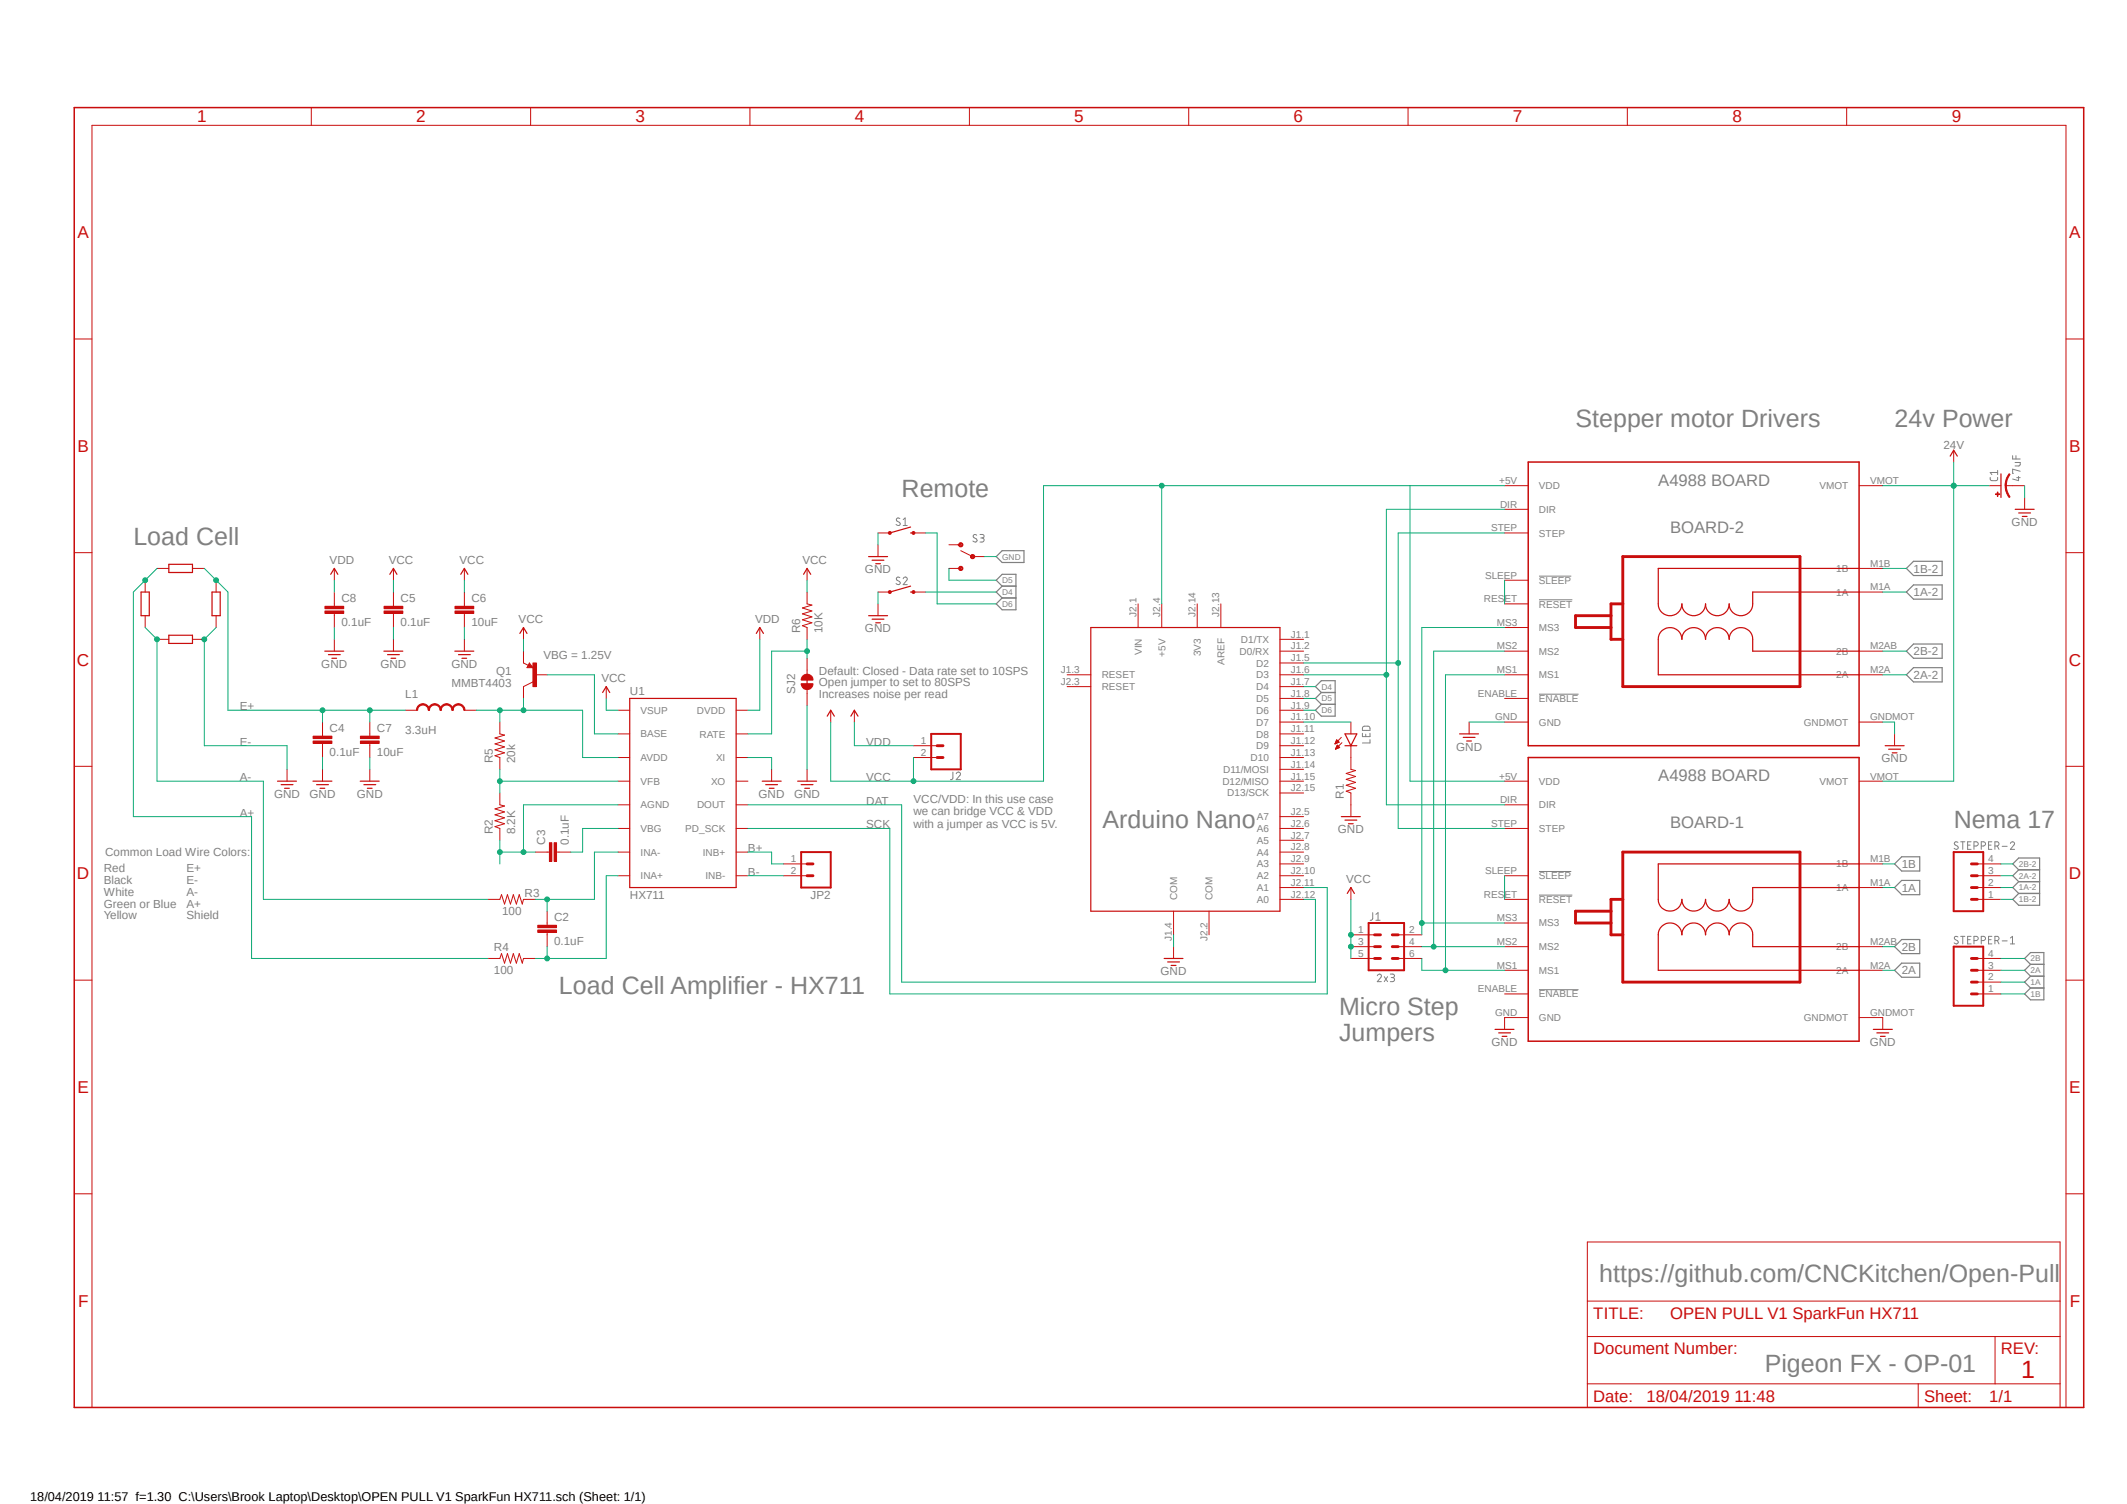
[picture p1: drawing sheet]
<svg xmlns="http://www.w3.org/2000/svg" width="594mm" height="420mm" viewBox="0 0 594 420" stroke-linecap="round" stroke-linejoin="round" font-family="sans-serif">
<defs><g id="words">
<g font-size="7" fill="#808080">
<text x="440" y="119.2">Stepper motor Drivers</text>
<text x="529.2" y="119.2">24v Power</text>
<text x="251.8" y="139">Remote</text>
<text x="37.2" y="152.2">Load Cell</text>
<text x="308" y="231.4">Arduino Nano</text>
<text x="545.7" y="231.4">Nema 17</text>
<text x="156.1" y="277.7">Load Cell Amplifier - HX711</text>
<text x="374" y="283.5">Micro Step</text>
<text x="374" y="290.9">Jumpers</text>
<text x="446.7" y="358.2">https://github.com/CNCKitchen/Open-Pull</text>
<text x="492.9" y="383.3">Pigeon FX - OP-01</text>
</g>
<text font-size="7" fill="#c90d0c" x="564.5" y="384.9">1</text>
<g font-size="4.8" fill="#c90d0c">
<text x="55" y="34.2">1</text>
<text x="116.3" y="34.2">2</text>
<text x="177.5" y="34.2">3</text>
<text x="238.8" y="34.2">4</text>
<text x="300.1" y="34.2">5</text>
<text x="361.3" y="34.2">6</text>
<text x="422.6" y="34.2">7</text>
<text x="483.9" y="34.2">8</text>
<text x="545.1" y="34.2">9</text>
<text x="21.7" y="66.5">A</text>
<text x="578" y="66.5">A</text>
<text x="21.7" y="126.2">B</text>
<text x="578" y="126.2">B</text>
<text x="21.5" y="185.9">C</text>
<text x="577.8" y="185.9">C</text>
<text x="21.5" y="245.7">D</text>
<text x="577.8" y="245.7">D</text>
<text x="21.7" y="305.4">E</text>
<text x="578" y="305.4">E</text>
<text x="21.8" y="365">F</text>
<text x="578.1" y="365">F</text>
</g>
<g font-size="4.7" fill="#808080">
<text x="463.2" y="135.7">A4988 BOARD</text>
<text x="466.5" y="148.9">BOARD-2</text>
<text x="463.2" y="218.2">A4988 BOARD</text>
<text x="466.5" y="231.4">BOARD-1</text>
</g>
<g font-size="4.7" fill="#c90d0c">
<text x="445" y="368.4">TITLE:</text>
<text x="466.5" y="368.4">OPEN PULL V1 SparkFun HX711</text>
<text x="445" y="378.3">Document Number:</text>
<text x="558.9" y="378.3">REV:</text>
<text x="445" y="391.5">Date:</text>
<text x="459.9" y="391.5">18/04/2019 11:48</text>
<text x="537.4" y="391.5">Sheet:</text>
<text x="555.6" y="391.5">1/1</text>
</g>
<text font-size="3.6" x="8.4" y="419.2">18/04/2019 11:57 f=1.30 C:\Users\Brook Laptop\Desktop\OPEN PULL V1 SparkFun HX711.sch (Sheet: 1/1)</text>
<g font-size="3.3" fill="#808080">
<text x="542.8" y="125.5">24V</text>
<text x="561.8" y="146.9">GND</text>
<text x="92.1" y="157.5">VDD</text>
<text x="108.6" y="157.5">VCC</text>
<text x="128.3" y="157.5">VCC</text>
<text x="224.1" y="157.5">VCC</text>
<text x="241.6" y="160.1">GND</text>
<text x="534.5" y="159.9">1B-2</text>
<text x="534.5" y="166.5">1A-2</text>
<text x="95.4" y="168.2">C8</text>
<text x="111.9" y="168.2">C5</text>
<text x="131.6" y="168.2">C6</text>
<text x="144.9" y="174">VCC</text>
<text x="210.9" y="174">VDD</text>
<text x="95.4" y="174.8">0.1uF</text>
<text x="111.9" y="174.8">0.1uF</text>
<text x="131.7" y="174.8">10uF</text>
<text x="223.5" y="177" transform="rotate(-90 223.5 177)">R6</text>
<text x="229.7" y="177" transform="rotate(-90 229.7 177)">10K</text>
<text x="241.6" y="176.7">GND</text>
<text x="151.8" y="184.2">VBG = 1.25V</text>
<text x="534.5" y="183">2B-2</text>
<text x="89.7" y="186.6">GND</text>
<text x="106.2" y="186.6">GND</text>
<text x="126.1" y="186.6">GND</text>
<text x="126.1" y="191.8">MMBT4403</text>
<text x="138.6" y="188.5">Q1</text>
<text x="168" y="190.5">VCC</text>
<text x="228.7" y="188.5">Default: Closed - Data rate set to 10SPS</text>
<text x="228.7" y="191.6">Open jumper to set to 80SPS</text>
<text x="534.5" y="189.7">2A-2</text>
<text x="113.2" y="195.1">L1</text>
<text x="175.9" y="194.1">U1</text>
<text x="222.1" y="193.8" transform="rotate(-90 222.1 193.8)">SJ2</text>
<text x="228.7" y="195.1">Increases noise per read</text>
<text x="67" y="198.4">E+</text>
<text x="67" y="208.3">E-</text>
<text x="92.1" y="204.5">C4</text>
<text x="105.3" y="204.5">C7</text>
<text x="113.2" y="205">3.3uH</text>
<text x="241.9" y="208.3">VDD</text>
<text x="406.7" y="209.7">GND</text>
<text x="92.1" y="211.1">0.1uF</text>
<text x="105.3" y="211.1">10uF</text>
<text x="137.7" y="213.3" transform="rotate(-90 137.7 213.3)">R5</text>
<text x="143.9" y="213.3" transform="rotate(-90 143.9 213.3)">20k</text>
<text x="525.5" y="213">GND</text>
<text x="67" y="218.2">A-</text>
<text x="241.9" y="218.2">VCC</text>
<text x="76.5" y="222.8">GND</text>
<text x="86.4" y="222.8">GND</text>
<text x="99.6" y="222.8">GND</text>
<text x="211.9" y="222.8">GND</text>
<text x="221.8" y="222.8">GND</text>
<text x="241.9" y="224.8">DAT</text>
<text x="255.1" y="227.8">we can bridge VCC &amp; VDD</text>
<text x="255.1" y="224.3">VCC/VDD: In this use case</text>
<text x="375.4" y="223.2" transform="rotate(-90 375.4 223.2)">R1</text>
<text x="67" y="228.1">A+</text>
<text x="137.7" y="233.1" transform="rotate(-90 137.7 233.1)">R2</text>
<text x="143.9" y="233.1" transform="rotate(-90 143.9 233.1)">8.2K</text>
<text x="241.9" y="231.4">SCK</text>
<text x="255.1" y="231.3">with a jumper as VCC is 5V.</text>
<text x="373.7" y="232.7">GND</text>
<text x="29.3" y="239">Common Load Wire Colors:</text>
<text x="152.3" y="236.1" transform="rotate(-90 152.3 236.1)">C3</text>
<text x="158.9" y="236.1" transform="rotate(-90 158.9 236.1)">0.1uF</text>
<text x="208.9" y="238">B+</text>
<text x="29" y="243.6">Red</text>
<text x="52.1" y="243.6">E+</text>
<text x="208.9" y="244.6">B-</text>
<text x="531.1" y="242.5">1B</text>
<text x="29" y="246.9">Black</text>
<text x="29" y="250.2">White</text>
<text x="52.1" y="246.9">E-</text>
<text x="52.1" y="250.2">A-</text>
<text x="146.5" y="250.6">R3</text>
<text x="175.9" y="251.2">HX711</text>
<text x="226.4" y="251.2">JP2</text>
<text x="376" y="246.6">VCC</text>
<text x="531.1" y="249.1">1A</text>
<text x="29" y="253.5">Green or Blue</text>
<text x="29" y="256.8">Yellow</text>
<text x="52.1" y="253.5">A+</text>
<text x="52.1" y="256.8">Shield</text>
<text x="140.2" y="255.5">100</text>
<text x="154.8" y="257.3">C2</text>
<text x="154.8" y="263.9">0.1uF</text>
<text x="138" y="265.8">R4</text>
<text x="531.1" y="265.6">2B</text>
<text x="138" y="272">100</text>
<text x="324.1" y="272.4">GND</text>
<text x="531.1" y="272.2">2A</text>
<text x="416.6" y="292.2">GND</text>
<text x="522.2" y="292.2">GND</text>
</g>
<g font-size="2.8" fill="#808080">
<text x="418.7" y="135.2">+5V</text>
<text x="429.8" y="136.7">VDD</text>
<text x="508.2" y="136.7">VMOT</text>
<text x="522.3" y="135.2">VMOT</text>
<text x="419" y="141.8">DIR</text>
<text x="429.8" y="143.3">DIR</text>
<text x="416.5" y="148.4">STEP</text>
<text x="429.8" y="149.9">STEP</text>
<text x="414.8" y="161.6">SLEEP</text>
<text x="512.8" y="159.8">1B</text>
<text x="522.3" y="158.3">M1B</text>
<text x="429.8" y="163.1">SLEEP</text>
<text x="512.8" y="166.4">1A</text>
<text x="522.3" y="164.9">M1A</text>
<text x="317.4" y="172.3" transform="rotate(-90 317.4 172.3)">J2.1</text>
<text x="324" y="172.3" transform="rotate(-90 324 172.3)">J2.4</text>
<text x="333.9" y="172.3" transform="rotate(-90 333.9 172.3)">J2.14</text>
<text x="340.5" y="172.3" transform="rotate(-90 340.5 172.3)">J2.13</text>
<text x="414.5" y="168.2">RESET</text>
<text x="429.8" y="169.7">RESET</text>
<text x="346.6" y="179.6">D1/TX</text>
<text x="360.5" y="178.1">J1.1</text>
<text x="418" y="174.8">MS3</text>
<text x="429.8" y="176.3">MS3</text>
<text x="318.9" y="183" transform="rotate(-90 318.9 183)">VIN</text>
<text x="325.5" y="183.4" transform="rotate(-90 325.5 183.4)">+5V</text>
<text x="335.4" y="183.3" transform="rotate(-90 335.4 183.3)">3V3</text>
<text x="342" y="185.8" transform="rotate(-90 342 185.8)">AREF</text>
<text x="346.2" y="182.9">D0/RX</text>
<text x="360.5" y="181.4">J1.2</text>
<text x="360.5" y="184.7">J1.5</text>
<text x="418" y="181.4">MS2</text>
<text x="429.8" y="182.9">MS2</text>
<text x="512.8" y="182.9">2B</text>
<text x="522.3" y="181.4">M2AB</text>
<text x="296.3" y="188">J1.3</text>
<text x="296.3" y="191.3">J2.3</text>
<text x="307.7" y="189.5">RESET</text>
<text x="350.9" y="186.2">D2</text>
<text x="350.9" y="189.5">D3</text>
<text x="360.5" y="188">J1.6</text>
<text x="360.5" y="191.3">J1.7</text>
<text x="418" y="188">MS1</text>
<text x="429.8" y="189.5">MS1</text>
<text x="512.8" y="189.5">2A</text>
<text x="522.3" y="188">M2A</text>
<text x="307.7" y="192.8">RESET</text>
<text x="350.9" y="192.8">D4</text>
<text x="350.9" y="196.1">D5</text>
<text x="360.5" y="194.6">J1.8</text>
<text x="360.5" y="198">J1.9</text>
<text x="412.7" y="194.6">ENABLE</text>
<text x="429.8" y="196.1">ENABLE</text>
<text x="178.9" y="199.4">VSUP</text>
<text x="194.6" y="199.4">DVDD</text>
<text x="350.9" y="199.4">D6</text>
<text x="350.9" y="202.7">D7</text>
<text x="360.5" y="201.3">J1.10</text>
<text x="417.6" y="201.3">GND</text>
<text x="429.8" y="202.7">GND</text>
<text x="503.8" y="202.7">GNDMOT</text>
<text x="522.3" y="201.3">GNDMOT</text>
<text x="178.9" y="206">BASE</text>
<text x="195.4" y="206">RATE</text>
<text x="257.2" y="207.9">1</text>
<text x="350.9" y="206">D8</text>
<text x="350.9" y="209.3">D9</text>
<text x="360.5" y="204.6">J1.11</text>
<text x="360.5" y="207.9">J1.12</text>
<text x="178.9" y="212.6">AVDD</text>
<text x="200" y="212.6">XI</text>
<text x="257.2" y="211.2">2</text>
<text x="341.6" y="215.9">D11/MOSI</text>
<text x="349.3" y="212.6">D10</text>
<text x="360.5" y="211.2">J1.13</text>
<text x="360.5" y="214.5">J1.14</text>
<text x="178.9" y="219.2">VFB</text>
<text x="198.6" y="219.2">XO</text>
<text x="341.4" y="219.2">D12/MISO</text>
<text x="360.5" y="221.1">J2.15</text>
<text x="360.5" y="217.8">J1.15</text>
<text x="418.7" y="217.8">+5V</text>
<text x="429.8" y="219.2">VDD</text>
<text x="508.2" y="219.2">VMOT</text>
<text x="522.3" y="217.8">VMOT</text>
<text x="178.9" y="225.8">AGND</text>
<text x="194.7" y="225.8">DOUT</text>
<text x="342.8" y="222.5">D13/SCK</text>
<text x="360.5" y="227.7">J2.5</text>
<text x="419" y="224.4">DIR</text>
<text x="429.8" y="225.8">DIR</text>
<text x="178.9" y="232.4">VBG</text>
<text x="191.4" y="232.4">PD_SCK</text>
<text x="351" y="229.1">A7</text>
<text x="351" y="232.4">A6</text>
<text x="360.5" y="231">J2.6</text>
<text x="416.5" y="231">STEP</text>
<text x="429.8" y="232.4">STEP</text>
<text x="178.9" y="239">INA-</text>
<text x="196.3" y="239">INB+</text>
<text x="351" y="235.7">A5</text>
<text x="351" y="239">A4</text>
<text x="360.5" y="234.3">J2.7</text>
<text x="360.5" y="237.6">J2.8</text>
<text x="178.9" y="245.6">INA+</text>
<text x="197" y="245.6">INB-</text>
<text x="220.8" y="240.9">1</text>
<text x="220.8" y="244.2">2</text>
<text x="351" y="242.3">A3</text>
<text x="351" y="245.6">A2</text>
<text x="360.5" y="240.9">J2.9</text>
<text x="360.5" y="244.2">J2.10</text>
<text x="414.8" y="244.2">SLEEP</text>
<text x="429.8" y="245.6">SLEEP</text>
<text x="512.8" y="242.3">1B</text>
<text x="522.3" y="240.9">M1B</text>
<text x="555.3" y="244.2">3</text>
<text x="555.3" y="240.9">4</text>
<text x="328.8" y="251.5" transform="rotate(-90 328.8 251.5)">COM</text>
<text x="338.7" y="251.5" transform="rotate(-90 338.7 251.5)">COM</text>
<text x="351" y="248.9">A1</text>
<text x="360.5" y="247.5">J2.11</text>
<text x="360.5" y="250.8">J2.12</text>
<text x="414.5" y="250.8">RESET</text>
<text x="512.8" y="248.9">1A</text>
<text x="522.3" y="247.5">M1A</text>
<text x="555.3" y="250.8">1</text>
<text x="555.3" y="247.5">2</text>
<text x="351" y="252.2">A0</text>
<text x="418" y="257.4">MS3</text>
<text x="429.8" y="252.2">RESET</text>
<text x="327.3" y="262.8" transform="rotate(-90 327.3 262.8)">J1.4</text>
<text x="337.2" y="262.8" transform="rotate(-90 337.2 262.8)">J2.2</text>
<text x="379.3" y="260.7">1</text>
<text x="379.3" y="264">3</text>
<text x="393.6" y="264">4</text>
<text x="393.6" y="260.7">2</text>
<text x="418" y="264">MS2</text>
<text x="429.8" y="258.8">MS3</text>
<text x="522.3" y="264">M2AB</text>
<text x="379.3" y="267.3">5</text>
<text x="393.6" y="267.3">6</text>
<text x="429.8" y="265.4">MS2</text>
<text x="512.8" y="265.4">2B</text>
<text x="555.3" y="267.3">4</text>
<text x="418" y="270.6">MS1</text>
<text x="429.8" y="272">MS1</text>
<text x="512.8" y="272">2A</text>
<text x="522.3" y="270.6">M2A</text>
<text x="555.3" y="273.9">2</text>
<text x="555.3" y="270.6">3</text>
<text x="412.7" y="277.2">ENABLE</text>
<text x="429.8" y="278.6">ENABLE</text>
<text x="555.3" y="277.2">1</text>
<text x="417.6" y="283.8">GND</text>
<text x="429.8" y="285.2">GND</text>
<text x="503.8" y="285.2">GNDMOT</text>
<text x="522.3" y="283.8">GNDMOT</text>
</g>
<g font-size="2.3" fill="#808080">
<text x="279.9" y="156.3">GND</text>
<text x="279.9" y="166.2">D4</text>
<text x="279.9" y="162.9">D5</text>
<text x="279.9" y="169.5">D6</text>
<text x="369.1" y="192.7">D4</text>
<text x="369.1" y="196">D5</text>
<text x="369.1" y="199.2">D6</text>
<text x="563.8" y="245.4">2A-2</text>
<text x="563.8" y="242.1">2B-2</text>
<text x="563.8" y="248.8">1A-2</text>
<text x="563.8" y="252.1">1B-2</text>
<text x="567.1" y="268.6">2B</text>
<text x="567.1" y="275.2">1A</text>
<text x="567.1" y="271.9">2A</text>
<text x="567.1" y="278.5">1B</text>
</g>
</g></defs>
<path d="M20.1 29.6l562.4 364.3M582.5 29.6l-562.4 364.3" fill="none" stroke="#fff" stroke-width=".28"/>
<g fill="none" stroke="#808080" stroke-width=".28">
<path d="M555.9 133.3v.7l.4 .3 1.4-.1 .2-.9M557.9 131.4v1.2M557.9 132h-2l.4 .6M562.1 127.3v.9h2.2M562.8 129.2h1.5l-.3 .9-1.2 .1M563.1 127.3v.9M563.3 133.4h1M563.8 133.1v1.2l-1.7-.5M564.3 131.7l-2.2-.6v1.1h.2M251.3 144.9a.53 .53 0 0 0-.8-.1 .53 .53 0 0 0 .1 .8l.6 .3a.53 .53 0 0 1 .1 .8 .53 .53 0 0 1-.8 0l-.2-.2M252.3 145.2l.5-.5v2.1M252.3 146.8h1.1"/>
<path d="M272.8 149.5a.53 .53 0 0 0-.7-.1 .53 .53 0 0 0-.2 .6l.8 .5a.53 .53 0 0 1 0 .8 .53 .53 0 0 1-.8 0l-.2-.2M273.7 149.3h.7a.49 .49 0 0 1 .5 .5 .49 .49 0 0 1-.5 .5h-.5M274.3 150.3a.57 .57 0 0 1 .6 .6 .57 .57 0 0 1-.6 .5h-.6M251.3 161.4a.53 .53 0 0 0-.8-.1 .53 .53 0 0 0 .1 .8l.6 .3a.53 .53 0 0 1 .1 .8 .53 .53 0 0 1-.8 0l-.2-.2M252.3 161.7a.57 .57 0 0 1 .8-.5 .57 .57 0 0 1 .1 .9l-.9 1.2h1.1M429.8 167.6h9.4M429.8 161h9.1M429.8 193.9h11.1M266.1 215.7v1.9l-.6 .2M267.1 216.2a.58 .58 0 0 1 .8-.5 .58 .58 0 0 1 .2 .9l-1 1.2h1.2M380.5 204.9v.9h2.1v-.9M380.7 203l1.6-.1 .3 .3v.8h-2.1z"/>
<path d="M381.5 205.1v.7M382.6 206.6v1h-2.1M546.9 235.3l-.6-.1a.47 .47 0 0 0-.4 .3 .47 .47 0 0 0 .2 .6l.6 .3a.57 .57 0 0 1-.1 .9 .57 .57 0 0 1-.8-.3M547.6 235.2h1.2M548.2 235.2v2.1M549.6 236.1h.7M550.5 235.2h-.9v2.1h.9M551.3 236.3h.9a.57 .57 0 0 0 .3-.7 .57 .57 0 0 0-.6-.4h-.6v2.1M553.4 236.3h.8a.57 .57 0 0 0 .4-.7 .57 .57 0 0 0-.6-.4h-.6v2.1M555.4 236.1h.7M556.3 235.2h-.9v2.1h.9M557.2 236.3h.8a.59 .59 0 0 0 .3-.7 .59 .59 0 0 0-.5-.4h-.6v2.1"/>
<path d="M557.9 236.3l.4 1M559.2 236.4h1.4M561.5 235.6a.57 .57 0 0 1 .8-.4 .57 .57 0 0 1 .2 .9l-1 1.2h1.2M383.4 255v1.6l-.2 .4-.5 .1M384.3 257.1h1.2M384.3 255.4l.6-.4v2.1M429.8 250.1h9.4M429.8 243.5h9.1M384.7 272.6a.58 .58 0 0 1 .8-.4 .58 .58 0 0 1 .1 .9l-.9 1.1h1.1M386.6 272.8l1 1.4M387.6 272.8l-1 1.4M388.3 272.1h.7a.49 .49 0 0 1 .5 .5 .49 .49 0 0 1-.5 .5h-.4"/>
<path d="M388.9 273.1a.57 .57 0 0 1 .6 .6 .57 .57 0 0 1-.6 .5h-.6M429.8 276.5h11.1M546.9 261.7l-.6-.1a.47 .47 0 0 0-.4 .3 .47 .47 0 0 0 .2 .6l.6 .3a.57 .57 0 0 1-.1 .9 .57 .57 0 0 1-.8-.3M547.6 261.6h1.2M548.2 261.6v2.1M549.6 262.5h.7M550.5 261.6h-.9v2.1h.9M551.3 262.8l.9-.1a.57 .57 0 0 0 .3-.7 .57 .57 0 0 0-.6-.4h-.6v2.1M553.4 262.8l.8-.1a.57 .57 0 0 0 .4-.7 .57 .57 0 0 0-.6-.4h-.6v2.1M555.4 262.5h.7M556.3 261.6h-.9v2.1h.9M557.2 262.8l.8-.1a.59 .59 0 0 0 .3-.7 .59 .59 0 0 0-.5-.4h-.6v2.1"/>
<path d="M557.9 262.8l.4 .9M559.2 262.8h1.4M561.5 263.7h1.2M561.5 262l.6-.4v2.1"/>
</g>
<g fill="none" stroke="#808080" stroke-width=".34">
<path d="M278.3 155.5l1.6-1.7h6.1v3.3h-6.1zM532.5 158.8l1.9-2h8.1v4h-8.1zM279.9 163.7l-1.6-1.6 1.6-1.7h3.9v9.9h-3.9l-1.6-1.6 1.6-1.7M279.9 167h3.9M279.9 163.7l-1.6 1.7 1.6 1.6M279.9 163.7h3.9M534.4 163.4h8.1v4h-8.1l-1.9-2zM534.4 179.9h8.1v4h-8.1l-1.9-2zM369.1 193.5l-1.7-1.7 1.7-1.6h3.8v9.9h-3.8l-1.7-1.7 1.7-1.6M369.1 196.8h3.8M369.1 193.5h3.8M369.1 193.5l-1.7 1.6 1.7 1.7"/>
<path d="M532.5 188.5l1.9-2h8.1v4h-8.1zM529.2 241.3l1.9-1.9h5.1v3.9h-5.1zM529.2 247.9l1.9-1.9h5.1v3.9h-5.1zM563.8 243l-1.6 1.6 1.6 1.7M563.8 243h5.9M563.8 246.3h5.9M563.8 243l-1.6-1.7 1.6-1.6h5.9v13.2h-5.9l-1.6-1.7 1.6-1.6M563.8 246.3l-1.6 1.6 1.6 1.7M563.8 249.6h5.9M529.2 264.5l1.9-2h5.1v3.9h-5.1zM529.2 271.1l1.9-2h5.1v3.9h-5.1zM567.1 269.4l-1.6-1.6 1.6-1.7h3.8v13.2h-3.8l-1.6-1.6 1.6-1.7"/>
<path d="M567.1 276h3.8M567.1 272.7l-1.6 1.7 1.6 1.6M567.1 272.7h3.8M567.1 269.4l-1.6 1.7 1.6 1.6M567.1 269.4h3.8"/>
</g>
<path d="M558.9 132.4v6.6M519.3 158.8h-56.1v9.9a3.3 3.3 0 0 0 3.3 3.3 3.3 3.3 0 0 0 3.3-3.3 3.3 3.3 0 0 0 3.3 3.3 3.3 3.3 0 0 0 3.3-3.3 3.3 3.3 0 0 0 3.3 3.3 3.3 3.3 0 0 0 3.3-3.3 3.3 3.3 0 0 0 3.3 3.3 3.3 3.3 0 0 0 3.2-3.3v-3.3h29.8M562.9 142.3h5.2M563.8 143.3h3.3M564.8 144.3h1.4M304.7 175.3h52.8v79.3h-52.8zM519.3 181.9h-29.8a6.8 6.8 0 0 0-.6-5.2 3.3 3.3 0 0 0-3.7-1.2 3.3 3.3 0 0 0-2.2 3.1 3.3 3.3 0 0 0-3.3-3.3 3.3 3.3 0 0 0-3.3 3.3 3.3 3.3 0 0 0-3.3-3.3 3.3 3.3 0 0 0-3.3 3.3 3.3 3.3 0 0 0-3.3-3.3 3.3 3.3 0 0 0-3.3 3.3v9.9h56.1M375.7 205h3.3l-1.7 3.3zM375.7 208.3h3.3M519.3 241.3h-56.1v9.9a3.3 3.3 0 0 0 3.3 3.3 3.3 3.3 0 0 0 3.3-3.3 3.3 3.3 0 0 0 3.3 3.3 3.3 3.3 0 0 0 3.3-3.3 3.3 3.3 0 0 0 3.3 3.3 3.3 3.3 0 0 0 3.3-3.3 3.3 3.3 0 0 0 3.3 3.3 3.3 3.3 0 0 0 3.2-3.3v-3.3h29.8M519.3 264.5h-29.8v-3.3a3.3 3.3 0 0 0-3.2-3.4 3.3 3.3 0 0 0-3.3 3.4 3.3 3.3 0 0 0-3.3-3.4 3.3 3.3 0 0 0-3.3 3.4 3.3 3.3 0 0 0-3.3-3.4 3.3 3.3 0 0 0-3.3 3.4 3.3 3.3 0 0 0-3.3-3.4 3.3 3.3 0 0 0-3.3 3.4v9.9h56.1" fill="none" stroke="#c90d0c" stroke-width=".34"/>
<g fill="none" stroke="#c90d0c" stroke-width=".28">
<path d="M420.2 135.7h6.6M519.3 135.7h6.6M560.2 135.7h2M565.5 139v3.3M420.2 148.9h6.6M420.2 142.3h6.6M519.3 158.8h6.6M317.9 168.7v6.6M324.5 168.7v6.6M334.4 168.7v6.6M341 168.7v6.6M357.5 178.6h6.6"/>
<path d="M420.2 175.3h6.6M420.2 168.7h6.6M420.2 162.1h6.6M519.3 165.4h6.6M298.1 188.5h6.6M298.1 191.8h6.6M357.5 181.9h6.6M357.5 188.5h6.6M357.5 185.2h6.6M357.5 191.8h6.6M357.5 195.1h6.6M357.5 198.4h6.6"/>
<path d="M420.2 181.9h6.6M420.2 188.5h6.6M420.2 195.1h6.6M519.3 181.9h6.6M519.3 188.5h6.6M357.5 201.7h6.6M357.5 205h6.6M357.5 208.3h6.6M357.5 211.6h6.6M357.5 214.9h6.6M357.5 218.2h6.6M372.9 207.7h.1"/>
<path d="M372.9 207.6h.5M373 207.5h.7M373 209.2h.2M373.1 207.3h.9M373.1 207.2h.8M373.1 209.1h.4M373.2 207.1h.6M373.2 209h.6M373.2 208.8h1M373.2 206.9h.4M373.3 206.8h.2M373.3 208.7h.8"/>
<path d="M373.3 208.5h.6M373.4 208.4h.4M373.5 208.3h.1M374 207.3l-.7-.6-.4 1.1M374 207.3l-1.1 .5M374.2 208.8l-.7-.6-.5 1.1M374.2 208.8l-1.2 .5M374.6 206l-1.7 1.8M374.8 207.5l-1.8 1.8M377.3 201.7v3.3M377.3 208.3v3.3M420.2 201.7h6.6"/>
<path d="M420.2 218.2h6.6M519.3 201.7h6.6M519.3 218.2h6.6M357.5 228.1h6.6M357.5 231.4h6.6M357.5 234.7h6.6M357.5 238h6.6M357.5 221.5h6.6M420.2 231.4h6.6M420.2 224.8h6.6M327.8 254.6v6.6M337.7 254.6v6.6"/>
<path d="M357.5 241.3h6.6M357.5 244.6h6.6M357.5 247.9h6.6M357.5 251.2h6.6M420.2 244.6h6.6M420.2 251.2h6.6M420.2 257.9h6.6M519.3 241.3h6.6M519.3 247.9h6.6M420.2 277.7h6.6M420.2 271.1h6.6M420.2 264.5h6.6"/>
<path d="M519.3 271.1h6.6M519.3 264.5h6.6M420.2 284.3h6.6M519.3 284.3h6.6"/>
</g>
<path d="M453.3 155.5h49.4v36.3h-49.4zM450 172h-10v3.3h10M453.3 168.7h-3.3v9.9h3.3M453.3 238h49.4v36.4h-49.4zM450 254.6h-10v3.3h10M453.3 251.2h-3.3v10h3.3" fill="none" stroke="#c90d0c" stroke-width=".8"/>
<path d="M426.8 129.1h92.5v79.2h-92.5zM426.8 211.6h92.5v79.3h-92.5z" fill="none" stroke="#c90d0c" stroke-width=".42"/>
<path d="M561.2 132.3l.2 .2a4.9 4.9 0 0 0-1 3.2h-.4a5.6 5.6 0 0 1 1.2-3.4z" fill-rule="evenodd" fill="#c90d0c"/>
<path d="M561.2 132.3l.2 .2a4.9 4.9 0 0 0-1 3.2h-.4a5.6 5.6 0 0 1 1.2-3.4z" fill="none" stroke="#c90d0c" stroke-width=".28"/>
<path d="M560.1 135.7h.3a5.6 5.6 0 0 0 1 3.1l-.2 .2a5.2 5.2 0 0 1-1.1-3.3z" fill-rule="evenodd" fill="#c90d0c"/>
<path d="M560.1 135.7h.3a5.6 5.6 0 0 0 1 3.1l-.2 .2a5.2 5.2 0 0 1-1.1-3.3z" fill="none" stroke="#c90d0c" stroke-width=".28"/>
<path d="M557.9 137.5h.1v1.1h-.1z" fill-rule="evenodd" fill="#c90d0c"/>
<path d="M557.9 137.5h.1v1.1h-.1z" fill="none" stroke="#c90d0c" stroke-width=".28"/>
<path d="M557.4 138h1.1v.1h-1.1z" fill-rule="evenodd" fill="#c90d0c"/>
<g fill="none" stroke="#c90d0c" stroke-width=".28">
<path d="M555.6 135.7h3.3M557.4 138h1.1v.1h-1.1zM562.2 135.7h3.3M146.2 185.2l2.6 1.3M147.9 185.2l.9 1.3h-1.6zM148.8 190.5l-2.6 1.3M172.6 198.4h3.3M205.6 198.4h3.3M172.6 205h3.3M172.6 211.6h3.3M172.6 218.2h3.3M205.6 205h3.3"/>
<path d="M205.6 211.6h3.3M205.6 218.2h3.3M410.3 201.7v3.3M529.2 205v3.3M172.6 224.8h3.3M172.6 231.4h3.3M172.6 238h3.3M205.6 224.8h3.3M205.6 231.4h3.3M205.6 238h3.3M377.3 224.8v3.3M172.6 244.6h3.3"/>
<path d="M205.6 244.6h3.3M552.3 251.2h6.6M552.3 247.9h6.6M552.3 244.6h6.6M552.3 241.3h6.6M327.8 264.5v3.3M552.3 277.7h6.6M552.3 274.4h6.6M552.3 271.1h6.6M552.3 267.8h6.6M420.2 284.3v3.3M525.9 284.3v3.3"/>
</g>
<g fill="none" stroke="#c90d0c" stroke-width=".34">
<path d="M175.9 195.1h29.7v52.8h-29.7zM407.7 205h5.3M408.7 206h3.3M409.7 207h1.3M526.5 208.3h5.3M527.5 209.3h3.3M528.5 210.3h1.3M374.6 228.1h5.3M375.7 229.1h3.3M376.6 230.1h1.3M325.2 267.8h5.2M326.1 268.7h3.3"/>
<path d="M327.1 269.7h1.4M417.6 287.6h5.3M418.6 288.5h3.3M419.6 289.5h1.3M523.2 287.6h5.3M524.2 288.5h3.3M525.2 289.5h1.3"/>
</g>
<path d="M545.7 238h8.2v16.6h-8.2zM545.7 264.5h8.2v16.5h-8.2z" fill="none" stroke="#c90d0c" stroke-width=".55"/>
<path d="M550.6 244.6h1.7M550.6 247.9h1.7M550.6 251.2h1.7M550.6 241.3h1.7M550.6 271.1h1.7M550.6 274.4h1.7M550.6 277.7h1.7M550.6 267.8h1.7" fill="none" stroke="#c90d0c" stroke-width=".8"/>
<path d="M147.9 185.5l-.5 .9M148 185.7l-.3 .7M148.2 185.9l-.3 .5M148.3 186.1l-.1 .3M148.5 186.2l-.2 .2" fill="none" stroke="#c90d0c" stroke-width=".3"/>
<path d="M148.8 185.2h1.1v6.6h-1.1z" fill-rule="evenodd" fill="#c90d0c"/>
<path d="M129.7 168.7v.7M129.7 171.4v.6M146.2 181.9v3.3M146.2 191.8v3.3M148.8 185.2h1.1v6.6h-1.1zM149.5 188.5h3.3M136.3 251.2h3.3l.5-1.3 .8 2.7 .8-2.7 .9 2.7 .8-2.7 .8 2.7 .8-2.7 .9 2.7 .3-1.4h3.3M136.3 267.8h3.3l.5-1.4 .8 2.7 .8-2.7 .9 2.7 .8-2.7 .8 2.7 .8-2.7 .9 2.7 .3-1.3h3.3" fill="none" stroke="#c90d0c" stroke-width=".28"/>
<path d="M127.1 170.7h5.2v.7h-5.2z" fill-rule="evenodd" fill="#c90d0c"/>
<path d="M127.1 170.7h5.2v.7h-5.2z" fill="none" stroke="#c90d0c" stroke-width=".28"/>
<path d="M127.1 169.4h5.2v.7h-5.2z" fill-rule="evenodd" fill="#c90d0c"/>
<path d="M127.1 169.4h5.2v.7h-5.2zM129.7 165.4v3.3M129.7 172v3.3M103.3 205v.7M103.3 207.6v.7" fill="none" stroke="#c90d0c" stroke-width=".28"/>
<path d="M100.7 207h5.2v.7h-5.2z" fill-rule="evenodd" fill="#c90d0c"/>
<path d="M100.7 207h5.2v.7h-5.2z" fill="none" stroke="#c90d0c" stroke-width=".28"/>
<path d="M100.7 205.7h5.2v.6h-5.2z" fill-rule="evenodd" fill="#c90d0c"/>
<g fill="none" stroke="#c90d0c" stroke-width=".28">
<path d="M129.7 158.8v3.3M225.4 158.8v3.3M146.2 175.3v3.3M225.4 165.4v3.3l1.4 .3-2.7 .8 2.7 .9-2.7 .8 2.7 .8-2.7 .8 2.7 .9-2.7 .8 1.3 .5v3.3M169.3 191.8v3.3M232 198.4v3.3M100.7 205.7h5.2v.6h-5.2zM103.3 201.7v3.3M103.3 208.3v3.3M139.6 201.7v3.3l1.3 .4-2.6 .8 2.6 .8-2.6 .8 2.6 .9-2.6 .8 2.6 .8-2.6 .8 1.3 .5v3.3M139.6 221.5v3.3l1.3 .4-2.6 .8 2.6 .8-2.6 .8 2.6 .9-2.6 .8 2.6 .8-2.6 .8 1.3 .5v3.3M152.8 257.9v.6"/>
<path d="M152.8 260.5v.7"/>
</g>
<path d="M128.7 160.4l1-1.6 1 1.6M145.2 177l1-1.7 1 1.7M224.4 160.4l1-1.6 1 1.6M168.3 193.5l1-1.7 1 1.7M231 200.1l1-1.7 1 1.7" fill="none" stroke="#c90d0c" stroke-width=".34"/>
<path d="M150.2 259.8h5.2v.7h-5.2z" fill-rule="evenodd" fill="#c90d0c"/>
<path d="M150.2 259.8h5.2v.7h-5.2z" fill="none" stroke="#c90d0c" stroke-width=".28"/>
<path d="M150.2 258.5h5.2v.7h-5.2z" fill-rule="evenodd" fill="#c90d0c"/>
<path d="M109.9 168.7v.7M109.9 171.4v.6M150.2 258.5h5.2v.7h-5.2zM152.8 254.6v3.3M152.8 261.2v3.3" fill="none" stroke="#c90d0c" stroke-width=".28"/>
<path d="M107.3 170.7h5.2v.7h-5.2z" fill-rule="evenodd" fill="#c90d0c"/>
<path d="M107.3 170.7h5.2v.7h-5.2z" fill="none" stroke="#c90d0c" stroke-width=".28"/>
<path d="M107.3 169.4h5.2v.7h-5.2z" fill-rule="evenodd" fill="#c90d0c"/>
<path d="M107.3 169.4h5.2v.7h-5.2zM109.9 165.4v3.3M109.9 172v3.3M152.8 238h.7M155.4 238h.7" fill="none" stroke="#c90d0c" stroke-width=".28"/>
<path d="M154.8 235.4h.6v5.3h-.6z" fill-rule="evenodd" fill="#c90d0c"/>
<path d="M154.8 235.4h.6v5.3h-.6z" fill="none" stroke="#c90d0c" stroke-width=".28"/>
<path d="M153.5 235.4h.6v5.3h-.6z" fill-rule="evenodd" fill="#c90d0c"/>
<path d="M109.9 158.8v3.3M149.5 238h3.3M153.5 235.4h.6v5.3h-.6zM156.1 238h3.3M218.8 241.3h6.6M218.8 244.6h6.6" fill="none" stroke="#c90d0c" stroke-width=".28"/>
<path d="M108.9 160.4l1-1.6 1 1.6" fill="none" stroke="#c90d0c" stroke-width=".34"/>
<path d="M223.8 238h8.2v9.9h-8.2z" fill="none" stroke="#c90d0c" stroke-width=".55"/>
<path d="M225.4 244.6h1.7M225.4 241.3h1.7" fill="none" stroke="#c90d0c" stroke-width=".8"/>
<path d="M224.1 189l.7-.5 .6-.2v1.7h-1.6z" fill-rule="evenodd" fill="#c90d0c"/>
<path d="M224.1 189l.7-.5 .6-.2v1.7h-1.6z" fill="none" stroke="#c90d0c" stroke-width=".28"/>
<path d="M225.4 188.3h.2a1.56 1.56 0 0 1 1.5 1.7h-1.7z" fill-rule="evenodd" fill="#c90d0c"/>
<path d="M225.4 188.3h.2a1.56 1.56 0 0 1 1.5 1.7h-1.7z" fill="none" stroke="#c90d0c" stroke-width=".28"/>
<path d="M223.8 191h3.3a1.65 1.65 0 0 1-1.7 1.7 1.65 1.65 0 0 1-1.6-1.7z" fill-rule="evenodd" fill="#c90d0c"/>
<path d="M223.8 191h3.3a1.65 1.65 0 0 1-1.7 1.7 1.65 1.65 0 0 1-1.6-1.7zM225.4 183.9v4.4M225.4 192.6v4.5M90.1 205v.7M90.1 207.6v.7" fill="none" stroke="#c90d0c" stroke-width=".28"/>
<path d="M225.4 189.2v2.3" fill="none" stroke="#c90d0c" stroke-width=".34"/>
<path d="M87.5 207h5.2v.7h-5.2z" fill-rule="evenodd" fill="#c90d0c"/>
<path d="M87.5 207h5.2v.7h-5.2z" fill="none" stroke="#c90d0c" stroke-width=".28"/>
<path d="M87.5 205.7h5.2v.6h-5.2z" fill-rule="evenodd" fill="#c90d0c"/>
<path d="M212.2 175.3v3.3M238.6 198.4v3.3M87.5 205.7h5.2v.6h-5.2zM90.1 201.7v3.3M90.1 208.3v3.3" fill="none" stroke="#c90d0c" stroke-width=".28"/>
<path d="M211.2 177l1-1.7 1 1.7M237.7 200.1l.9-1.7 1 1.7" fill="none" stroke="#c90d0c" stroke-width=".34"/>
<path d="M117 197l.9-.4h.2v.3a1.48 1.48 0 0 0-1.4 1.5h-.4v-.2z" fill-rule="evenodd" fill="#c90d0c"/>
<path d="M117 197l.9-.4h.2v.3a1.48 1.48 0 0 0-1.4 1.5h-.4v-.2z" fill="none" stroke="#c90d0c" stroke-width=".28"/>
<path d="M118.1 196.6h.3a1.87 1.87 0 0 1 1.6 1.8h-.4a1.48 1.48 0 0 0-1.5-1.5z" fill-rule="evenodd" fill="#c90d0c"/>
<path d="M118.1 196.6h.3a1.87 1.87 0 0 1 1.6 1.8h-.4a1.48 1.48 0 0 0-1.5-1.5z" fill="none" stroke="#c90d0c" stroke-width=".28"/>
<path d="M120 197.3l1.2-.7h.2v.3a1.48 1.48 0 0 0-1.4 1.5h-.4z" fill-rule="evenodd" fill="#c90d0c"/>
<path d="M120 197.3l1.2-.7h.2v.3a1.48 1.48 0 0 0-1.4 1.5h-.4z" fill="none" stroke="#c90d0c" stroke-width=".28"/>
<path d="M121.4 196.6h.3a1.87 1.87 0 0 1 1.6 1.8h-.4a1.48 1.48 0 0 0-1.5-1.5z" fill-rule="evenodd" fill="#c90d0c"/>
<path d="M121.4 196.6h.3a1.87 1.87 0 0 1 1.6 1.8h-.4a1.48 1.48 0 0 0-1.5-1.5z" fill="none" stroke="#c90d0c" stroke-width=".28"/>
<path d="M123.3 197.3l1.2-.7h.2v.3a1.48 1.48 0 0 0-1.4 1.5h-.4z" fill-rule="evenodd" fill="#c90d0c"/>
<path d="M123.3 197.3l1.2-.7h.2v.3a1.48 1.48 0 0 0-1.4 1.5h-.4z" fill="none" stroke="#c90d0c" stroke-width=".28"/>
<path d="M124.7 196.6h.3a1.87 1.87 0 0 1 1.6 1.8h-.4a1.48 1.48 0 0 0-1.5-1.5z" fill-rule="evenodd" fill="#c90d0c"/>
<path d="M124.7 196.6h.3a1.87 1.87 0 0 1 1.6 1.8h-.4a1.48 1.48 0 0 0-1.5-1.5z" fill="none" stroke="#c90d0c" stroke-width=".28"/>
<path d="M126.9 197l.9-.4h.3v.3a1.48 1.48 0 0 0-1.5 1.5h-.4v-.2z" fill-rule="evenodd" fill="#c90d0c"/>
<path d="M126.9 197l.9-.4h.3v.3a1.48 1.48 0 0 0-1.5 1.5h-.4v-.2z" fill="none" stroke="#c90d0c" stroke-width=".28"/>
<path d="M128.1 196.6h.2a1.87 1.87 0 0 1 1.6 1.8h-.4a1.48 1.48 0 0 0-1.4-1.5z" fill-rule="evenodd" fill="#c90d0c"/>
<path d="M93.4 158.8v3.3M93.4 168.7v.7M93.4 171.4v.6M113.2 198.4h3.3M128.1 196.6h.2a1.87 1.87 0 0 1 1.6 1.8h-.4a1.48 1.48 0 0 0-1.4-1.5zM129.7 198.4h3.3" fill="none" stroke="#c90d0c" stroke-width=".28"/>
<path d="M92.4 160.4l1-1.6 1 1.6" fill="none" stroke="#c90d0c" stroke-width=".34"/>
<path d="M90.8 170.7h5.2v.7h-5.2z" fill-rule="evenodd" fill="#c90d0c"/>
<path d="M90.8 170.7h5.2v.7h-5.2z" fill="none" stroke="#c90d0c" stroke-width=".28"/>
<path d="M90.8 169.4h5.2v.7h-5.2z" fill-rule="evenodd" fill="#c90d0c"/>
<g fill="none" stroke="#c90d0c" stroke-width=".28">
<path d="M86.9 30.1v4.9M148.2 30.1v4.9M209.5 30.1v4.9M270.8 30.1v4.9M332 30.1v4.9M393.3 30.1v4.9M454.5 30.1v4.9M515.8 30.1v4.9M20.7 94.7h5M577 94.7h5M545.7 125.8v3.3M20.7 154.4h5"/>
<path d="M43.9 158.8h3.3M53.8 158.8h3.3M577 154.4h5M40.5 162.1v3.3M40.5 172v3.3M43.9 178.6h3.3M53.8 178.6h3.3M60.4 162.1v3.3M60.4 172v3.3M90.8 169.4h5.2v.7h-5.2zM93.4 165.4v3.3M93.4 172v3.3"/>
<path d="M93.4 178.6v3.3M109.9 178.6v3.3M129.7 178.6v3.3M20.7 214.1h5M80.2 214.9v3.3M90.1 214.9v3.3M103.3 214.9v3.3M215.5 214.9v3.3M225.4 214.9v3.3M255.1 208.3h6.6M255.1 211.6h6.6M377.3 211.6v3.3l1.3 .4-2.6 .8 2.6 .8-2.6 .8 2.6 .9-2.6 .8 2.6 .8-2.6 .8 1.3 .5v3.3"/>
<path d="M577 214.1h5M377.3 247.9v3.3M20.7 273.8h5M377.3 261.2h6.6M377.3 264.5h6.6M377.3 267.8h6.6M390.5 261.2h6.6M390.5 264.5h6.6M390.5 267.8h6.6M577 273.8h5M20.7 333.5h5M577 333.5h5"/>
<path d="M443.3 347h132.1v46.2h-132.1zM443.3 373.4h132.1M443.3 363.5h132.1M557.2 373.4v13.2M25.7 393.2v-358.2h551.3v358.2M443.3 386.6h132.1M535.8 386.6v6.6"/>
</g>
<g fill="none" stroke="#c90d0c" stroke-width=".34">
<path d="M544.7 127.4l1-1.6 1 1.6M47.2 157.6h6.6v2.3h-6.6zM254.3 148.9h.8M254.3 147.2l-5.8 1.7M39.4 165.4h2.3v6.6h-2.3zM47.2 177.5h6.6v2.2h-6.6zM59.2 165.4h2.3v6.6h-2.3zM90.7 181.9h5.3M91.7 182.9h3.3M92.7 183.9h1.3M107.2 181.9h5.3M108.2 182.9h3.3"/>
<path d="M109.2 183.9h1.3M127 181.9h5.3M128.1 182.9h3.3M129 183.9h1.3M77.5 218.2h5.3M78.5 219.2h3.3M87.4 218.2h5.3M88.4 219.2h3.3M100.6 218.2h5.3M101.6 219.2h3.3M212.9 218.2h5.3M213.9 219.2h3.3"/>
<path d="M222.8 218.2h5.3M223.8 219.2h3.3M79.5 220.2h1.3M89.4 220.2h1.3M102.6 220.2h1.3M214.9 220.2h1.3M224.8 220.2h1.3M376.3 249.6l1-1.7 1 1.7"/>
</g>
<path d="M20.7 30.1h561.3v363.1h-561.3z" fill="none" stroke="#c90d0c" stroke-width=".42"/>
<path d="M261.7 211.6h1.7M261.7 208.3h1.7M383.9 267.8h1.7M383.9 264.5h1.7M383.9 261.2h1.7M388.9 267.8h1.6M388.9 264.5h1.6M388.9 261.2h1.6" fill="none" stroke="#c90d0c" stroke-width=".8"/>
<path d="M260.1 205h8.2v9.9h-8.2zM382.3 257.9h9.9v13.2h-9.9z" fill="none" stroke="#c90d0c" stroke-width=".55"/>
<circle cx="248.5" cy="148.9" r=".42" fill="#c90d0c"/>
<circle cx="248.5" cy="148.9" r=".42" fill="none" stroke="#c90d0c" stroke-width=".28"/>
<circle cx="255.1" cy="148.9" r=".42" fill="#c90d0c"/>
<g fill="none" stroke="#c90d0c" stroke-width=".28">
<path d="M245.2 148.9h3.3M255.1 148.9h3.3"/>
<circle cx="255.1" cy="148.9" r=".42"/>
</g>
<path d="M254.3 165.4h.8M254.3 163.7l-5.8 1.7" fill="none" stroke="#c90d0c" stroke-width=".34"/>
<circle cx="248.5" cy="165.4" r=".42" fill="#c90d0c"/>
<circle cx="248.5" cy="165.4" r=".42" fill="none" stroke="#c90d0c" stroke-width=".28"/>
<circle cx="255.1" cy="165.4" r=".42" fill="#c90d0c"/>
<g fill="none" stroke="#c90d0c" stroke-width=".28">
<path d="M245.2 152.2v3.3M267.5 158.8h.8M267.5 152.2h.8M268.3 153.8l3.3 1.7M245.2 165.4h3.3M245.2 168.7v3.3M255.1 165.4h3.3"/>
<circle cx="255.1" cy="165.4" r=".42"/>
</g>
<path d="M242.6 155.5h5.3M243.6 156.5h3.3M244.6 157.5h1.3M242.6 172h5.3M243.6 173h3.3M244.6 174h1.3" fill="none" stroke="#c90d0c" stroke-width=".34"/>
<path d="M267.8 151.9a.6 .6 0 0 1 .8-.3 .6 .6 0 0 1 .3 .8 .62 .62 0 0 1-1.1 .1v-.3l.4-.3 .5 .2-.3 .4-.6-.3z" fill-rule="evenodd" fill="#c90d0c"/>
<path d="M267.8 151.9a.6 .6 0 0 1 .8-.3 .6 .6 0 0 1 .3 .8 .62 .62 0 0 1-1.1 .1v-.3l.4-.3 .5 .2-.3 .4-.6-.3z" fill="none" stroke="#c90d0c" stroke-width=".28"/>
<path d="M267.8 158.5l.3-.3a.62 .62 0 0 1 .6 .1 .62 .62 0 0 1 .2 .7 .62 .62 0 0 1-1.1 .1v-.3l.4-.3 .5 .2-.1 .3-.4 .1-.4-.3z" fill-rule="evenodd" fill="#c90d0c"/>
<path d="M267.8 158.5l.3-.3a.62 .62 0 0 1 .6 .1 .62 .62 0 0 1 .2 .7 .62 .62 0 0 1-1.1 .1v-.3l.4-.3 .5 .2-.1 .3-.4 .1-.4-.3z" fill="none" stroke="#c90d0c" stroke-width=".28"/>
<path d="M271.1 155.2l.3-.3a.62 .62 0 0 1 .6 .1 .62 .62 0 0 1 .2 .7 .62 .62 0 0 1-1.1 .1v-.3l.4-.3 .5 .2-.1 .3-.4 .1-.4-.3z" fill-rule="evenodd" fill="#c90d0c"/>
<path d="M265 158.8h3.3M265 152.2h3.3M271.1 155.2l.3-.3a.62 .62 0 0 1 .6 .1 .62 .62 0 0 1 .2 .7 .62 .62 0 0 1-1.1 .1v-.3l.4-.3 .5 .2-.1 .3-.4 .1-.4-.3zM271.6 155.5h3.3" fill="none" stroke="#c90d0c" stroke-width=".28"/>
<g fill="none" stroke="#0dab76" stroke-width=".28">
<path d="M565.5 135.7v3.3M245.2 148.9v3.3M93.4 175.3v3.3M109.9 175.3v3.3M129.7 175.3v3.3M245.2 165.4v3.3M225.4 197.1v17.8M420.2 188.5h-16.5v82.6M90.1 211.6v3.3M103.3 211.6v3.3M208.9 211.6h6.6v3.3M410.3 201.7h9.9"/>
<path d="M525.9 201.7h3.3v3.3M327.8 261.2v3.3M397.1 267.8v3.3h23.1"/>
</g>
<circle cx="403.7" cy="271.1" r=".68" fill="#0dab76"/>
<g fill="none" stroke="#0dab76" stroke-width=".28">
<path d="M420.2 181.9h-19.8v82.6M397.1 264.5h23.1"/>
<circle cx="403.7" cy="271.1" r=".68"/>
</g>
<circle cx="400.4" cy="264.5" r=".68" fill="#0dab76"/>
<g fill="none" stroke="#0dab76" stroke-width=".28">
<path d="M420.2 148.9h-29.7v82.5h29.7M420.2 162.1v6.6M364.1 185.2h26.4M420.2 244.6v6.6"/>
<circle cx="400.4" cy="264.5" r=".68"/>
</g>
<circle cx="390.5" cy="185.2" r=".68" fill="#0dab76"/>
<g fill="none" stroke="#0dab76" stroke-width=".28">
<path d="M420.2 142.3h-33v82.5h33M364.1 188.5h23.1"/>
<circle cx="390.5" cy="185.2" r=".68"/>
</g>
<circle cx="387.2" cy="188.5" r=".68" fill="#0dab76"/>
<g fill="none" stroke="#0dab76" stroke-width=".28">
<path d="M324.5 135.7v33M393.8 135.7v82.5h26.4M420.2 135.7h-128.7v82.5h-59.5v-16.5M258.4 148.9h3.3v19.8h16.6M265 158.8v3.3h13.3M525.9 158.8h6.6M129.7 162.1v3.3M146.2 178.6v3.3M258.4 165.4h19.9M525.9 165.4h6.6M169.3 195.1v3.3h3.3M364.1 198.4h3.3"/>
<path d="M364.1 191.8h3.3M364.1 195.1h3.3M525.9 188.5h6.6M525.9 181.9h6.6M364.1 201.7h13.2M525.9 241.3h3.3M525.9 247.9h3.3M558.9 241.3h3.3M558.9 247.9h3.3M558.9 244.6h3.3M558.9 251.2h3.3M525.9 271.1h3.3"/>
<path d="M525.9 264.5h3.3M558.9 277.7h6.6M558.9 274.4h6.6M558.9 271.1h6.6M558.9 267.8h6.6"/>
<circle cx="387.2" cy="188.5" r=".68"/>
</g>
<circle cx="324.5" cy="135.7" r=".68" fill="#0dab76"/>
<g fill="none" stroke="#0dab76" stroke-width=".28">
<path d="M255.1 211.6v6.6"/>
<circle cx="324.5" cy="135.7" r=".68"/>
</g>
<circle cx="255.1" cy="218.2" r=".68" fill="#0dab76"/>
<g fill="none" stroke="#0dab76" stroke-width=".28">
<path d="M109.9 162.1v3.3M225.4 162.1v3.3M377.3 251.2v16.6"/>
<circle cx="255.1" cy="218.2" r=".68"/>
</g>
<circle cx="377.3" cy="264.5" r=".68" fill="#0dab76"/>
<circle cx="377.3" cy="264.5" r=".68" fill="none" stroke="#0dab76" stroke-width=".28"/>
<circle cx="377.3" cy="261.2" r=".68" fill="#0dab76"/>
<g fill="none" stroke="#0dab76" stroke-width=".28">
<path d="M152.8 188.5h13.2v16.5h6.6M139.6 214.9v6.6M139.6 218.2h33M208.9 224.8h42.9v49.6h115.6v-23.2h-3.3M208.9 231.4h39.6v46.3h122.2v-29.8h-6.6"/>
<circle cx="377.3" cy="261.2" r=".68"/>
</g>
<circle cx="139.6" cy="218.2" r=".68" fill="#0dab76"/>
<g fill="none" stroke="#0dab76" stroke-width=".28">
<path d="M146.2 195.1v3.3M139.6 201.7v-3.3h23.1v13.2h9.9M172.6 231.4h-9.9v6.6h-3.3"/>
<circle cx="139.6" cy="218.2" r=".68"/>
</g>
<circle cx="146.2" cy="198.4" r=".68" fill="#0dab76"/>
<circle cx="146.2" cy="198.4" r=".68" fill="none" stroke="#0dab76" stroke-width=".28"/>
<path d="M133 198.4h6.6" fill="none" stroke="#0dab76" stroke-width=".3"/>
<circle cx="139.6" cy="198.4" r=".68" fill="#0dab76"/>
<g fill="none" stroke="#0dab76" stroke-width=".28">
<path d="M225.4 178.6v5.3M225.4 181.9h-9.9v23.1h-6.6"/>
<circle cx="139.6" cy="198.4" r=".68"/>
</g>
<circle cx="225.4" cy="181.9" r=".68" fill="#0dab76"/>
<g fill="none" stroke="#0dab76" stroke-width=".28">
<path d="M172.6 238h-6.6v13.2h-16.5M152.8 251.2v3.4"/>
<circle cx="225.4" cy="181.9" r=".68"/>
</g>
<circle cx="152.8" cy="251.2" r=".68" fill="#0dab76"/>
<g fill="none" stroke="#0dab76" stroke-width=".28">
<path d="M172.6 244.6h-3.3v23.2h-19.8M152.8 264.5v3.3"/>
<circle cx="152.8" cy="251.2" r=".68"/>
</g>
<circle cx="152.8" cy="267.8" r=".68" fill="#0dab76"/>
<g fill="none" stroke="#0dab76" stroke-width=".28">
<path d="M40.5 175.3l3.4 3.3v39.6M73.6 218.2v33h62.7"/>
<circle cx="152.8" cy="267.8" r=".68"/>
</g>
<circle cx="43.8" cy="178.6" r=".68" fill="#0dab76"/>
<g fill="none" stroke="#0dab76" stroke-width=".28">
<path d="M43.9 158.8l-6.7 6.6v62.7M43.9 218.2h29.7M70.3 228.1v39.7h66"/>
<circle cx="43.8" cy="178.6" r=".68"/>
</g>
<circle cx="40.5" cy="162.1" r=".68" fill="#0dab76"/>
<g fill="none" stroke="#0dab76" stroke-width=".28">
<path d="M93.4 162.1v3.3M212.2 178.6v19.8h-3.3M90.1 201.7v-3.3h13.2v3.3M238.6 201.7v6.6h16.5M37.2 228.1h33.1M208.9 238h6.6v3.3h3.3M208.9 244.6h9.9"/>
<circle cx="40.5" cy="162.1" r=".68"/>
</g>
<circle cx="90.1" cy="198.4" r=".68" fill="#0dab76"/>
<circle cx="90.1" cy="198.4" r=".68" fill="none" stroke="#0dab76" stroke-width=".28"/>
<circle cx="103.3" cy="198.4" r=".68" fill="#0dab76"/>
<g fill="none" stroke="#0dab76" stroke-width=".28">
<path d="M57.1 158.8l6.6 6.6v33"/>
<circle cx="103.3" cy="198.4" r=".68"/>
</g>
<path d="M103.3 198.4h9.9" fill="none" stroke="#0dab76" stroke-width=".3"/>
<circle cx="60.4" cy="162.1" r=".68" fill="#0dab76"/>
<g fill="none" stroke="#0dab76" stroke-width=".28">
<path d="M525.9 135.7h19.8v82.5h-19.8M63.7 198.4h26.4"/>
<circle cx="60.4" cy="162.1" r=".68"/>
</g>
<circle cx="545.7" cy="135.7" r=".68" fill="#0dab76"/>
<g fill="none" stroke="#0dab76" stroke-width=".28">
<path d="M545.7 129.1v6.6h9.9"/>
<circle cx="545.7" cy="135.7" r=".68"/>
</g>
<circle cx="545.7" cy="135.7" r=".68" fill="#0dab76"/>
<g fill="none" stroke="#0dab76" stroke-width=".28">
<path d="M139.6 234.7v3.3h9.9M172.6 224.8h-26.4v13.2"/>
<circle cx="545.7" cy="135.7" r=".68"/>
</g>
<circle cx="146.2" cy="238" r=".68" fill="#0dab76"/>
<g fill="none" stroke="#0dab76" stroke-width=".28">
<path d="M139.6 238v3.3"/>
<circle cx="146.2" cy="238" r=".68"/>
</g>
<circle cx="139.6" cy="238" r=".68" fill="#0dab76"/>
<g fill="none" stroke="#0dab76" stroke-width=".28">
<path d="M60.4 175.3l-3.3 3.3v29.7"/>
<circle cx="139.6" cy="238" r=".68"/>
</g>
<circle cx="57.1" cy="178.6" r=".68" fill="#0dab76"/>
<g fill="none" stroke="#0dab76" stroke-width=".28">
<path d="M420.2 175.3h-23.1v85.9M57.1 208.3h23.1v6.6M397.1 257.9h23.1"/>
<circle cx="57.1" cy="178.6" r=".68"/>
</g>
<circle cx="397.1" cy="257.9" r=".68" fill="#0dab76"/>
<g fill="none" stroke="#0dab76" stroke-width=".28">
<path d="M274.9 155.5h3.4"/>
<circle cx="397.1" cy="257.9" r=".68"/>
</g>
<use href="#words"/>
</svg>
